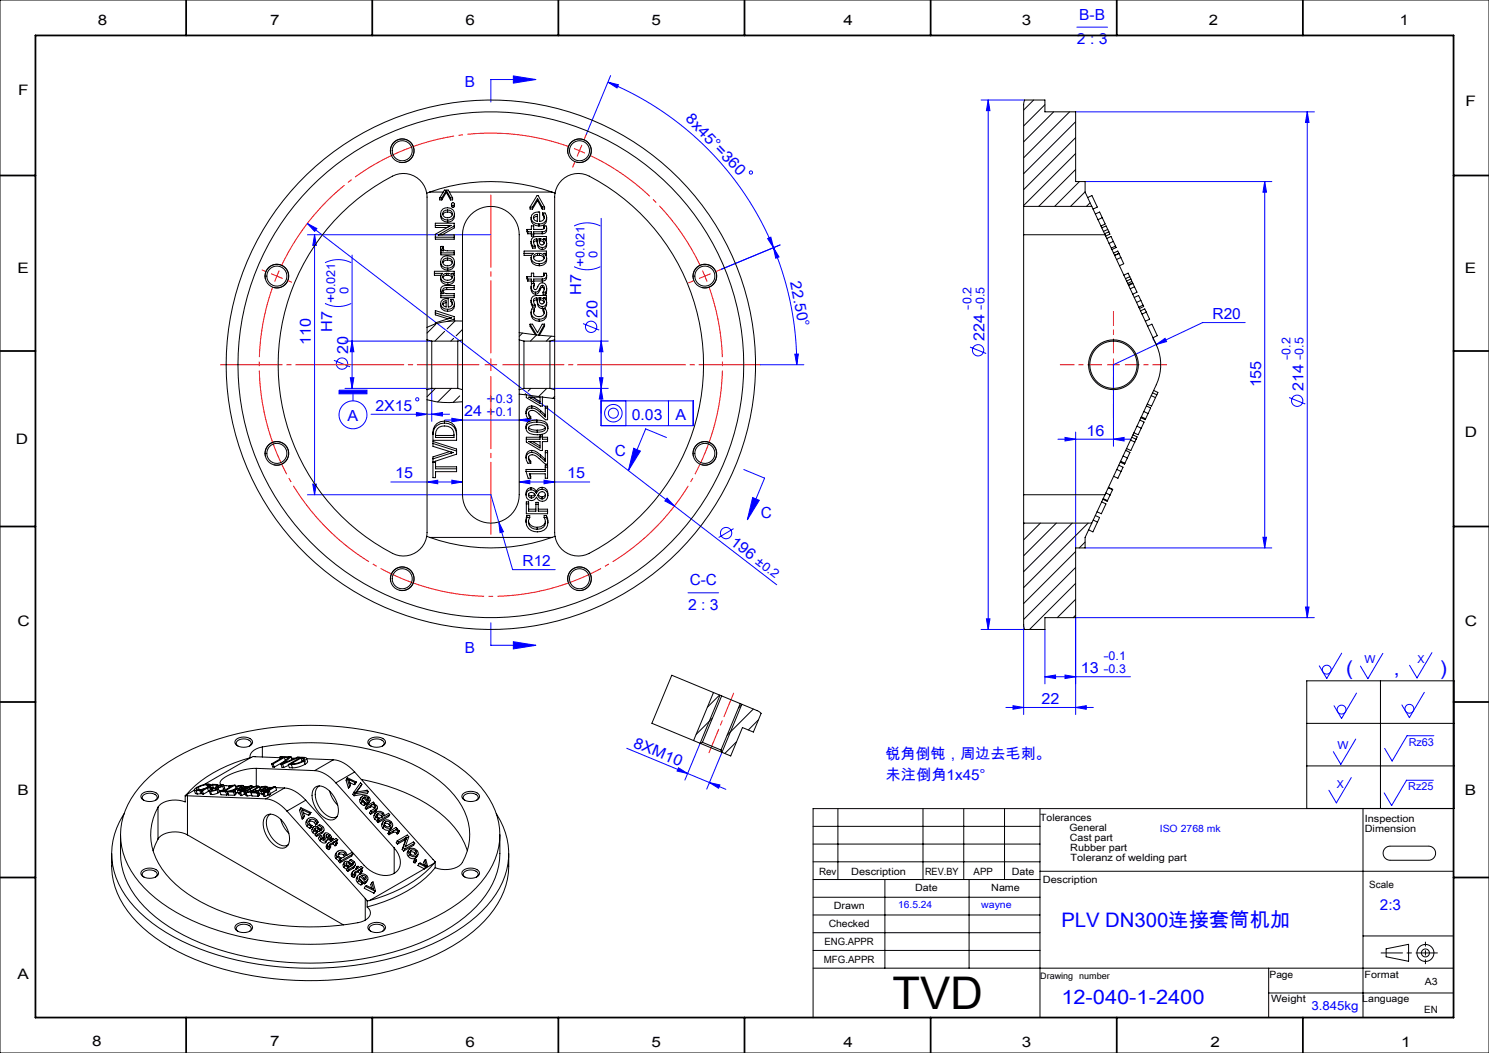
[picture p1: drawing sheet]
<svg xmlns="http://www.w3.org/2000/svg" width="420mm" height="297mm" viewBox="0 0 420 297" stroke-linecap="round" stroke-linejoin="round" font-family="sans-serif">
<defs><g id="words">
<text font-size="12.7" x="251.7" y="284.5">TVD</text>
<g font-size="5.6" fill="#00f">
<text x="379.7" y="190.3">(</text>
<text x="393.2" y="190.3">,</text>
<text x="406.3" y="190.3">)</text>
<text x="299.4" y="261.5">PLV DN300连接套筒机加</text>
<text x="299.4" y="283.3">12-040-1-2400</text>
</g>
<g font-size="4.3" fill="#00f">
<text x="304.4" y="5.5">B-B</text>
<text x="303.8" y="12.4">2 : 3</text>
<text x="131.1" y="24.5">B</text>
<text x="193.2" y="33.7" transform="rotate(46 193.2 33.7)">8x45°=360</text>
<text x="163.9" y="83.2" transform="rotate(-90 163.9 83.2)">H7</text>
<text x="222.9" y="79.7" transform="rotate(79 222.9 79.7)">22.50°</text>
<text x="168.5" y="89.6" transform="rotate(-90 168.5 89.6)">20</text>
<text x="342" y="90">R20</text>
<text x="93.7" y="93.6" transform="rotate(-90 93.7 93.6)">H7</text>
<text x="87.7" y="97.3" transform="rotate(-90 87.7 97.3)">110</text>
<text x="98.3" y="99.9" transform="rotate(-90 98.3 99.9)">20</text>
<text x="277.7" y="96.2" transform="rotate(-90 277.7 96.2)">224</text>
<text x="355.7" y="109.3" transform="rotate(-90 355.7 109.3)">155</text>
<text x="367.7" y="110.4" transform="rotate(-90 367.7 110.4)">214</text>
<text x="98" y="118.8">A</text>
<text x="105.9" y="115.8">2X15</text>
<text x="130.9" y="117.4">24</text>
<text x="178.2" y="118.4">0.03</text>
<text x="190.5" y="118.4">A</text>
<text x="306.5" y="122.9">16</text>
<text x="173.5" y="128.7">C</text>
<text x="111.5" y="134.9">15</text>
<text x="160" y="134.9">15</text>
<text x="214.6" y="146.1">C</text>
<text x="205.8" y="153.4" transform="rotate(38 205.8 153.4)">196</text>
<text x="147.4" y="159.6">R12</text>
<text x="194.6" y="165.1">C-C</text>
<text x="194.1" y="171.9">2 : 3</text>
<text x="131.1" y="184.1">B</text>
<text x="304.9" y="189.9">13</text>
<text x="293.8" y="198.5">22</text>
<text x="178.4" y="210.6" transform="rotate(23 178.4 210.6)">8XM10</text>
</g>
<g font-size="4.2" fill="#00f">
<text x="249.8" y="214.2">锐角倒钝，周边去毛刺。</text>
<text x="249.8" y="219.9">未注倒角1x45°</text>
<text x="389.2" y="256.6">2:3</text>
</g>
<g font-size="4.1">
<text x="27.6" y="7">8</text>
<text x="76.2" y="7">7</text>
<text x="131.3" y="7">6</text>
<text x="183.8" y="7">5</text>
<text x="237.9" y="7">4</text>
<text x="288.3" y="7">3</text>
<text x="340.9" y="7">2</text>
<text x="394.8" y="7">1</text>
<text x="5.1" y="26.7">F</text>
<text x="413.4" y="30">F</text>
<text x="4.9" y="77">E</text>
<text x="413.2" y="77">E</text>
<text x="4.4" y="125.3">D</text>
<text x="413.2" y="123.3">D</text>
<text x="4.9" y="176.5">C</text>
<text x="413.2" y="176.5">C</text>
<text x="4.9" y="224.3">B</text>
<text x="413.2" y="224.3">B</text>
<text x="4.9" y="276.1">A</text>
<text x="26" y="295.1">8</text>
<text x="76.2" y="295.1">7</text>
<text x="131.3" y="295.3">6</text>
<text x="183.8" y="295.3">5</text>
<text x="237.9" y="295.3">4</text>
<text x="288.3" y="295.3">3</text>
<text x="341.5" y="295.3">2</text>
<text x="395.2" y="295.3">1</text>
</g>
<text font-size="3.5" fill="#00f" x="369.9" y="284.9">3.845kg</text>
<g font-size="3.4" fill="#00f">
<text x="164.8" y="75.2" transform="rotate(-90 164.8 75.2)">+0.021</text>
<text x="168.5" y="72.7" transform="rotate(-90 168.5 72.7)">0</text>
<text x="98.3" y="83" transform="rotate(-90 98.3 83)">0</text>
<text x="94.6" y="85.6" transform="rotate(-90 94.6 85.6)">+0.021</text>
<text x="274" y="87.3" transform="rotate(-90 274 87.3)">-0.2</text>
<text x="277.7" y="87.3" transform="rotate(-90 277.7 87.3)">-0.5</text>
<text x="364" y="101.5" transform="rotate(-90 364 101.5)">-0.2</text>
<text x="367.7" y="101.5" transform="rotate(-90 367.7 101.5)">-0.5</text>
<text x="137.3" y="113.8">+0.3</text>
<text x="137.3" y="117.5">+0.1</text>
<text x="212.8" y="158.8" transform="rotate(38 212.8 158.8)">±0.2</text>
<text x="311.2" y="186.2">-0.1</text>
<text x="311.2" y="189.9">-0.3</text>
</g>
<g font-size="3.1" fill="#00f">
<text x="384.9" y="187.1">W</text>
<text x="399.8" y="186.9">X</text>
<text x="377.3" y="211.3">W</text>
<text x="397.3" y="210.4">Rz63</text>
<text x="377.1" y="222.2">X</text>
<text x="397.2" y="222.9">Rz25</text>
</g>
<g font-size="2.8">
<text x="293.4" y="231.6">Tolerances</text>
<text x="385" y="231.9">Inspection</text>
<text x="301.7" y="234.4">General</text>
<text x="301.8" y="237.2">Cast part</text>
<text x="385" y="234.7">Dimension</text>
<text x="301.9" y="240">Rubber part</text>
<text x="302" y="242.9">Toleranz of welding part</text>
<text x="231" y="246.9">Rev</text>
<text x="240.1" y="246.9">Description</text>
<text x="258.1" y="251.3">Date</text>
<text x="260.9" y="246.9">REV.BY</text>
<text x="274.6" y="246.9">APP</text>
<text x="279.6" y="251.3">Name</text>
<text x="285.4" y="246.9">Date</text>
<text x="294.2" y="249.2">Description</text>
<text x="386.2" y="250.4">Scale</text>
<text x="235.2" y="256.3">Drawn</text>
<text x="233.7" y="261.4">Checked</text>
<text x="232.6" y="266.7">ENG.APPR</text>
<text x="232.4" y="271.6">MFG.APPR</text>
<text x="358.1" y="275.8">Page</text>
<text x="384.9" y="275.8">Format</text>
<text x="293.4" y="276.3">Drawing number</text>
<text x="401.9" y="277.7">A3</text>
<text x="358.5" y="282.7">Weight</text>
<text x="384.3" y="282.7">Language</text>
<text x="401.7" y="285.7">EN</text>
</g>
<g font-size="2.8" fill="#00f">
<text x="327.1" y="234.8">ISO 2768 mk</text>
<text x="253.3" y="256">16.5.24</text>
<text x="276.8" y="256">wayne</text>
</g>
</g></defs>
<g fill="none" stroke="#00f" stroke-width=".28">
<path d="M303.7 7.7h8.7M144.8 21.4l6.4 1-6.4 1zM151.2 22.4h-12.7v6.4M171.5 23.2l2.9 .7-.4 .9zM171.5 23.2a86.3 86.3 0 0 1 46.7 46.7M172.2 21.3l-6.8 16.6M276.7 28.2h12.3M278.7 28.2l.5 3h-1zM278.7 28.2v149.3M303.4 31.5h67.3M368.7 31.5l.5 3h-1zM368.7 31.5v142.7"/>
<path d="M306.1 51.2h52.6M356.7 51.2l.5 3h-1zM356.7 51.2v103.3M86.7 63l2.7 1.5-.6 .8zM86.7 63l132.4 101.9M86.7 66.2h51.8M88.7 66.2l.5 3h-1zM88.7 66.2v73.3M91.7 74.1a8.3 8.3 0 0 1 7.4 0M99.3 72v37.5M161.9 75.2a8.3 8.3 0 0 0 7.4 0M161.9 63.7a8.3 8.3 0 0 1 7.4 0"/>
<path d="M169.6 61.6v47.9M216.5 67.3l.9-.4 .8 3zM218.2 69.9l1.5 2.6-.9 .3zM218.2 69.9a86.3 86.3 0 0 1 6.5 33M220 69.1l-16.6 6.9M91.7 85.6a8.3 8.3 0 0 0 7.4 0M97.3 96.2h24.5M99.3 96.2l.5 3h-1zM155.1 96.2h16.5M164.5 91.3l4.5 1.8M169.6 96.2l.5 3h-1zM224.2 99.9h1l-.5 3z"/>
<path d="M273.6 97.9l4.6 1.8M325.1 95.5l1.1 1.7M326.1 97.2l2.5-1.8 .5 .9zM351.2 91h-12l-25.1 11.9v23M94.2 101.6l4.5 1.9M95.6 110.1h7.9v1h-7.9zM97.3 109.5h24.5v9.3M98.8 106.5h1l-.5 3zM99.6 111.1v2M104.6 116.8h22.2M117.5 116.3l3 .5-3 .5zM121.8 116.8l3-.5v1z"/>
<path d="M125.5 118.5h26M127.5 118l3 .5-3 .5zM146.5 118.5l3-.5v1zM155.1 109.5h16.5M169.1 106.5h1l-.5 3zM169.5 109.5l.5 3h-1zM169.5 109.5v10.6h26.1v-7h-26.1M176.5 113.1v7M188.6 113.1v7M214.5 102.9h12.2M363.6 112.1l4.6 1.8M86.7 139.5h51.8l6.1 21.2h12"/>
<path d="M88.2 136.5h1l-.5 3zM110.2 135.9h20.3M120.5 135.9l3-.5v1zM127.5 135.4l3 .5-3 .5zM146.5 135.9l3-.5v1zM146.5 135.9h19.8M153.5 135.4l3 .5-3 .5zM178.8 126.4l1.8 .8-3.3 5.5zM188 123.4l-5.9-2.4-4.8 11.7M209.8 132.4l5.9 2.5-4.9 11.7M298.4 123.9h20.7M300.4 123.4l3 .5-3 .5z"/>
<path d="M303.4 121.9v32.6M314.1 123.9l3-.5v1zM140.7 147.2l1.3 2.8-1 .2zM188.2 140.5l2 2.2-2.7-1.4zM206.9 149.1l-4.2 2.5M212.3 140.3l1.9 .8-3.4 5.5zM306.1 154.5h52.6M356.2 151.5h1l-.5 3zM138.5 175.7v6.3h12.7M194.1 167.2h8.6M276.7 177.5h12.3M278.2 174.5h1l-.5 3z"/>
<path d="M288.7 176.2v25.3M294.7 177.5v15.4M368.2 171.2h1l-.5 3zM370.7 174.2h-67.3v27.3M144.8 181l6.4 1-6.4 1zM283.7 199.5h24.7M285.7 199l3 .5-3 .5zM294.7 190.9l3-.5v1zM294.7 190.9h24.2M300.4 190.4l3 .5-3 .5zM303.4 199.5l3-.5v1zM378.4 184.2l-4.2 7.2-2.1-3.6"/>
<path d="M382.6 195.5l-4.2 7.1-2.1-3.5M390 184.3l-4.2 7.1-2.1-3.5M401.8 195.3l-4.3 7.1-2.1-3.6M403.9 184.1l-4.2 7.1-2.1-3.6M176.8 211.1l27.9 11.5M191.4 216.6l2.6 1.6-3-.7zM197.5 209.6l-4.3 10.4M203.6 212.2l-4.3 10.4M381.2 219.3l-4.3 7.2-2.1-3.6M382.4 208.4l-4.2 7.2-2.1-3.6M404.4 207.5h-7.5l-4.2 7.2-2.1-3.6M200.1 220.7l3 .7-.4 .9z"/>
<path d="M404.3 220.1h-7.5l-4.3 7.1-2.1-3.6"/>
<circle cx="211.8" cy="48.7" r=".46"/>
<circle cx="166.7" cy="92.2" r="1.59"/>
<circle cx="275.9" cy="98.8" r="1.59"/>
<circle cx="96.5" cy="102.5" r="1.59"/>
<circle cx="99.6" cy="117" r="3.9"/>
<circle cx="117.7" cy="112.6" r=".46"/>
<circle cx="173" cy="116.5" r="2.47"/>
<circle cx="173" cy="116.5" r="1.41"/>
<circle cx="365.9" cy="113" r="1.59"/>
<circle cx="204.8" cy="150.4" r="1.59"/>
<circle cx="374.2" cy="188.9" r="1.25"/>
<circle cx="397.5" cy="199.9" r="1.25"/>
<circle cx="378.4" cy="200.1" r="1.25"/>
</g>
<g fill="none" stroke="#000" stroke-width=".28">
<path d="M0 0h420v297h-420zM110.2 43.4a3.3 3.3 0 0 1 3-4.2 3.3 3.3 0 0 1 3.6 3.6 3.3 3.3 0 0 1-4.2 2.9M160.2 43.4a3.3 3.3 0 0 1 3-4.2 3.3 3.3 0 0 1 3.6 3.6 3.3 3.3 0 0 1-4.2 2.9M74.9 78.7a3.3 3.3 0 0 1 2.9-4.1 3.3 3.3 0 0 1 3.6 3.6 3.3 3.3 0 0 1-4.2 2.9M195.6 78.7a3.3 3.3 0 0 1 2.9-4.1 3.3 3.3 0 0 1 3.6 3.6 3.3 3.3 0 0 1-4.1 2.9M74.9 128.7a3.3 3.3 0 0 1 2.9-4.1 3.3 3.3 0 0 1 3.6 3.6 3.3 3.3 0 0 1-4.2 2.9M195.6 128.7a3.3 3.3 0 0 1 2.9-4.1 3.3 3.3 0 0 1 3.6 3.6 3.3 3.3 0 0 1-4.1 2.9M110.2 164.1a3.3 3.3 0 0 1 3-4.2 3.3 3.3 0 0 1 3.6 3.6 3.3 3.3 0 0 1-4.2 3M160.2 164.1a3.3 3.3 0 0 1 3-4.2 3.3 3.3 0 0 1 3.6 3.6 3.3 3.3 0 0 1-4.2 3M203.1 196.1l-5.6 13.5M209.3 198.6l-5.7 13.6M389.4 192v36"/>
<path d="M368.6 204h41.6M368.6 216h41.6M229.3 233.1h64M229.3 238.1h64M236.3 228.1v20M260.3 228.1v20M271.8 228.1v20M283.3 228.1v20M293.3 228.1v58.9M368.6 228v-36h41.6v36l-180.9 .1v59M384.5 228.1v58.9M390.7 239.3l.6-.5 .8-.1h10.8a1.99 1.99 0 0 1 2 1.9 1.99 1.99 0 0 1-2 2h-10.8a1.99 1.99 0 0 1-1.8-1.2 1.99 1.99 0 0 1 .4-2.1z"/>
<path d="M229.3 243.1h64M229.3 248.1h64M229.3 253.1h64M229.3 258.1h64M249.6 248.1v25M273.3 248.1v25M293.3 245.7h116.7M229.3 263.1h64M229.3 268.1h64M229.3 273.1h180.7M357.9 273.1v13.9M384.5 264h25.5"/>
<path d="M391 267.6l6.3-1.3v4.8l-6.3-1.2zM357.9 280.1h52.1"/>
<circle cx="402.1" cy="268.8" r="2.39"/>
<circle cx="402.1" cy="268.8" r="1.12"/>
</g>
<path d="M163.5 42.5l-1.6-.6M163.5 42.5l1.5 .7M198.8 77.9l-.6-1.6M198.8 77.9l.6 1.5" fill="none" stroke="#f00" stroke-width=".28" stroke-dasharray="30.5 1.3 1.3 1.3" stroke-linecap="butt"/>
<path d="M76.9 81a65.3 65.3 0 0 0 61.6 87.2 65.3 65.3 0 0 0 61.5-87.2" fill="none" stroke="#f00" stroke-width=".28" stroke-dasharray="30.5 1.3 1.3 1.3" stroke-dashoffset="10.3" stroke-linecap="butt"/>
<path d="M197.5 74.8a65.3 65.3 0 0 0-31-30.9" fill="none" stroke="#f00" stroke-width=".28" stroke-dasharray="30.5 1.3 1.3 1.3" stroke-dashoffset="10.1" stroke-linecap="butt"/>
<path d="M160.3 41.3a65.3 65.3 0 0 0-80.9 33.5" fill="none" stroke="#f00" stroke-width=".28" stroke-dasharray="30.5 1.3 1.3 1.3" stroke-dashoffset="1.6" stroke-linecap="butt"/>
<path d="M76.6 77.2l1.5 .7M78.1 77.9l-.6 1.5M78.1 77.9l1.5 .6M78.8 76.3l-.7 1.6M312.4 102.9h3.3M314.1 101.2v3.3" fill="none" stroke="#f00" stroke-width=".28"/>
<g fill="none" stroke="#f00" stroke-width=".28" stroke-dasharray="30.5 1.3 1.3 1.3">
<path d="M164.7 39.4l.7-1.5M162.2 45.6l-.7 1.5M163.5 42.5l.6-1.5M163.5 42.5l-.7 1.6M75 76.6l-1.1-.4M81.2 79.2l1.1 .4M195.7 79.2l-1.5 .6M198.8 77.9l1.6-.7M198.8 77.9l-1.5 .6M201.9 76.6l1.5-.6M138.5 102.9h-1.7M138.5 102.9v1.6"/>
<path d="M138.5 102.9h1.6M138.5 102.9v-1.7"/>
</g>
<path d="M135.1 102.9h-72.9" fill="none" stroke="#f00" stroke-width=".28" stroke-dasharray="30.5 1.3 1.3 1.3" stroke-dashoffset="13.1"/>
<path d="M138.5 99.5v-44.5M138.5 106.2v44.5" fill="none" stroke="#f00" stroke-width=".28" stroke-dasharray="30.5 1.3 1.3 1.3" stroke-dashoffset="10.1"/>
<path d="M141.8 102.9h72.7" fill="none" stroke="#f00" stroke-width=".28" stroke-dasharray="30.5 1.3 1.3 1.3" stroke-dashoffset="13.2"/>
<path d="M314.1 99.5v-11.6M310.7 102.9h-11.6M314.1 106.2v11.7M317.4 102.9h11.7" fill="none" stroke="#f00" stroke-width=".28" stroke-dasharray="30.5 1.3 1.3 1.3" stroke-dashoffset="26.6"/>
<path d="M206.9 195.5l-6.9 16.8" fill="none" stroke="#f00" stroke-width=".28" stroke-dasharray="30.5 1.3 1.3 1.3" stroke-dashoffset="23.3"/>
<path d="M389.6 268.8h15.9" fill="none" stroke="#000" stroke-width=".28" stroke-dasharray="30.5 1.3 1.3 1.3" stroke-dashoffset="24.4"/>
<path d="M402.1 265.7v6.1" fill="none" stroke="#000" stroke-width=".28" stroke-dasharray="30.5 1.3 1.3 1.3" stroke-dashoffset="29.3"/>
<g fill="none" stroke="#000" stroke-width=".5">
<path d="M10 10h400v277h-400zM52.5 0v10M105 0v10M157.5 0v10M210 0v10M262.5 0v10M315 0v10M367.5 0v10M0 49.5h10M410 49.5h10M0 99h10M410 99h10"/>
<path d="M0 148.5h10M410 148.5h10M0 198h10M410 198h10M0 247.5h10M410 247.5h10M52.5 287v10M105 287v10M157.5 287v10M210 287v10M262.5 287v10M315 287v10"/>
<path d="M367.5 287v10"/>
</g>
<g fill="#00f">
<path d="M169.5 109.5l.5 3h-1zM95.6 110.1v1h7.9v-1z"/>
<path d="M212.3 140.3l1.9 .8-3.4 5.5zM178.8 126.4l1.8 .8-3.3 5.5z"/>
<path d="M144.8 21.4l6.4 1-6.4 1zM144.8 181l6.4 1-6.4 1z"/>
<path d="M224.2 99.9h1l-.5 3zM218.2 69.9l1.5 2.6-.9 .3z"/>
<path d="M216.5 67.3l.9-.4 .8 3zM171.5 23.2l2.9 .7-.4 .9z"/>
<path d="M200.1 220.7l3 .7-.4 .9zM191.4 216.6l2.6 1.6-3-.7z"/>
<path d="M140.7 147.2l.3 3 1-.2zM326.1 97.2l3-.9-.5-.9z"/>
<path d="M127.5 118l3 .5-3 .5zM146.5 118.5l3-.5v1z"/>
<path d="M146.5 135.9l3-.5v1zM153.5 135.4l3 .5-3 .5z"/>
<path d="M285.7 199l3 .5-3 .5zM303.4 199.5l3-.5v1z"/>
<path d="M127.5 135.4l3 .5-3 .5zM120.5 135.9l3-.5v1zM121.8 116.8l3-.5v1zM117.5 116.3l3 .5-3 .5zM300.4 190.4l3 .5-3 .5zM294.7 190.9l3-.5v1zM314.1 123.9l3-.5v1zM300.4 123.4l3 .5-3 .5z"/>
<path d="M368.2 171.2h1l-.5 3zM368.7 31.5l.5 3h-1z"/>
<path d="M99.3 96.2l.5 3h-1zM98.8 106.5h1l-.5 3zM169.6 96.2l.5 3h-1zM169.1 106.5h1l-.5 3z"/>
<path d="M88.7 66.2l.5 3h-1zM88.2 136.5h1l-.5 3zM278.7 28.2l.5 3h-1zM278.2 174.5h1l-.5 3zM356.7 51.2l.5 3h-1zM356.2 151.5h1l-.5 3z"/>
<path d="M86.7 63l2.1 2.3 .6-.8zM188.2 140.5l-.7 .8 2.7 1.4z"/>
</g>
<g fill="none" stroke="#000" stroke-width=".28">
<path d="M291.6 28.2l-2.9 2.8M294.7 29.5l-6 6M297.2 31.5l-8.5 8.5M301.7 31.5l-13 13M303.4 34.3l-14.7 14.7M303.4 38.8l-14.7 14.7M120.4 54.5l.1 41.4M120.4 54.5a6.7 6.7 0 0 0-9.7-4.8 59.9 59.9 0 0 0 1 106.8 6.7 6.7 0 0 0 8.7-5.2M121.2 54.2a51.7 51.7 0 0 1 34.5 0M121.2 54.2l-.8 .3M121.2 54.2h3.8M124 55.8v.6h.6"/>
<path d="M124 55.8h.6M124 55.8l1.4-2.2h1l1.3 2.2M124.6 55.8v.6M125.2 59.6a1.48 1.48 0 0 1 2.4 .7 1.4 1.4 0 0 1-1.4 1.1 1.4 1.4 0 0 1-1.3-1.1zM125.9 54.3l-1.3 2.1M125.9 54.3h.1M125.9 53.7v.6M125.9 53.7l-1.3 2.1M125.9 53.7h.1M125.9 54.3l1.2 2.1M125.9 53.7l1.2 2.1M126.2 59.8a1.1 1.1 0 0 0-1.3 .7"/>
<path d="M126.2 59.8a1.12 1.12 0 0 1 1.3 .8M126.2 59.2v.6M126.7 54.2h29M127.1 55.8h.6M127.1 55.8v.6M127.3 57.6l.1 .7 .4 .2M127.3 57.6l.5 .3M127.3 57.6a.42 .42 0 0 1 .5-.4 .42 .42 0 0 1 .4 .4M127.7 55.8v.6h-.6M127.8 57.9v.6M128.2 57.6l-.1 .7-.3 .2M128.2 57.6l-.4 .3"/>
<path d="M149.5 58.4v.6h.7M149.5 58.4h.7M149.5 58.4l2-3.2h.3l1.8 3.2M150.2 58.4v.6M151.6 56.6l-1.4 2.4M151.6 56.6h.1M151.6 56v.6M151.6 56l-1.4 2.4M151.6 56h.1M151.6 56.6l1.3 2.4M151.6 56l1.3 2.4M152.9 58.4v.6"/>
<path d="M152.9 58.4h.7M153.6 58.4v.6h-.7M155.7 54.2l.8 .3M156.5 54.5v41.4M156.5 54.5a6.7 6.7 0 0 1 9.7-4.8 59.9 59.9 0 0 1-1 106.8 6.7 6.7 0 0 1-8.7-5.2M288.7 58.2v-28.7l.3-1.3h5.7v3.3h8.7v19.7h2.7v3l1.9 4M288.7 58.2v8M288.7 58.2h19.3M303.4 43.3l-14.7 14.7M303.4 47.8l-10.4 10.4M304.5 51.2l-7 7M306.1 54.1l-4.1 4.1"/>
<path d="M306.8 55.7l1.2-.5 1.5 3.2-1.2 .6M307.5 57.2l-1 1M308 58.2l3.7 8M122.5 77.1h2.3l-.4 .4-.1 .6M122.8 66.9h5.3M122.8 63.6h3.6M123.6 66.3h.1M124 66.1l-.4 .2M124 66.1v.2M124.3 69.8l.1 1M124.3 73.8a1.91 1.91 0 0 0 2 2.4M124.3 78.1a1.76 1.76 0 0 0 2 2.2"/>
<path d="M124.3 60.3a1.91 1.91 0 0 0 2 2.3M124.3 78.1a1.73 1.73 0 0 0 2 1.6M124.3 73.8a1.75 1.75 0 0 0 2 1.8M124.3 73.8a1.97 1.97 0 0 1 2-1.6 1.97 1.97 0 0 1 1.9 1.7M124.3 69.8a.95 .95 0 0 0 .8 .9M124.3 60.3a1.75 1.75 0 0 0 2 1.8M124.3 60.3a1.97 1.97 0 0 1 2-1.7 1.97 1.97 0 0 1 1.9 1.8M124.3 71.3h3.8M124.4 77.7h-1.9v-1.2h5.6v1.2M125 69.5l-.1 .4a1 1 0 0 0 1.3 .8h1.9v1.2h-3.8v-1.2h.8M125 69.5h-.6l-.1 .3M125 69.5l-.1 .7"/>
<path d="M125.1 70.7h.1M125.2 73.1a1.49 1.49 0 0 1 2.4 .8 1.4 1.4 0 0 1-1.4 1.1 1.4 1.4 0 0 1-1.3-1.1zM125.9 77.1a1.02 1.02 0 0 0-1 1.2 1.02 1.02 0 0 0 1.4 .7 1.01 1.01 0 0 0 1.3-.9 1.01 1.01 0 0 0-1.2-1M125.9 77.7h-.4l-.6 .6M125.9 77.7h.5M125.9 77.1v.6M125.9 77.1h.5M126.2 64.2h-3.4v-1.2h5.3v1.3l-3.4 2M126.2 73.4a1.1 1.1 0 0 0-1.3 .7M126.2 73.4a1.12 1.12 0 0 1 1.3 .8M126.2 72.8v.6M126.3 62.1v.5"/>
<path d="M126.3 75.6v.6M126.3 79.7v.6M126.4 77.7a1.07 1.07 0 0 1 1.1 .7M126.4 77.1v.6M126.4 63.6v.4M127.2 63.6l-4.4 2.5v1.4h5.3v-1.2h-4.5M127.2 63.6h-.8M127.2 63.6h.1M128.1 77.1h-.6l.6 .6 .1 .6M128.1 63.7l-4.1 2.4M128.2 73.9a1.83 1.83 0 0 1-1.9 2.3M128.2 78.3a1.6 1.6 0 0 1-1.9 2"/>
<path d="M128.2 60.4a1.83 1.83 0 0 1-1.9 2.2M128.2 78.3a1.62 1.62 0 0 1-1.9 1.4M128.2 73.9a1.73 1.73 0 0 1-1.9 1.7M128.2 60.4a1.73 1.73 0 0 1-1.9 1.7M147.8 71.5h2.6M148.6 64.7l.3 1.2M148.6 78l.3 1.3M148.6 78l.3 .7M148.6 64.7l.3 .7M148.9 65.9h1M148.9 65.4h1v1.2h.6v-1.2h2.5M148.9 79.3h1"/>
<path d="M148.9 78.7h1v1.2h.6v-1.2h2.5M148.9 65.4v.5M148.9 78.7v.6M149.8 68.1l.1 1.2 .3 .7M149.8 72.6a1.95 1.95 0 0 0 2.3 2.4M149.8 61.4a1.97 1.97 0 0 0 2.2 2.3M149.8 72.6a1.94 1.94 0 0 0 2.3 1.8M149.8 68.1l.4 1.3M149.8 61.4a1.96 1.96 0 0 0 2.2 1.8M149.9 79.4h.6M149.9 66h.6M150 72h-2.2v-1.2h6.3l-.1 1.2"/>
<path d="M150.2 69.4v.6M150.2 69.4h.8M150.4 71.5l-.4 .4-.2 .7M150.4 71.5h.1M150.5 65.9h2.5M150.5 79.3h2.5M150.7 60.8l.9-.3v2l-.7-.3a.96 .96 0 0 1-.2-1.4zM150.8 80l-.3 1.1M150.8 80h-.8l-.2 .9M150.8 80a1.21 1.21 0 0 0 .1 1.7l.4-.1 .4-.7a1.28 1.28 0 0 1 1.5-1.1 1.28 1.28 0 0 1 1 1.5M151 69.4v.6h-.8M151.4 67.9l-.4 .1-.5 .4"/>
<path d="M151.4 67.4a.78 .78 0 0 0-.9 .7l.5 1.3M151.4 67.9l.2 1.2M151.4 67.4v.5M151.4 67.4l.2 1.1M151.6 61l-.5 .1-.6 .5M151.6 69.1a1.32 1.32 0 0 0 1.4 1.3M151.6 68.5a1.32 1.32 0 0 0 1.4 1.3M151.6 68.5v.6M151.6 71.5a1.08 1.08 0 0 0-1.1 1 1.08 1.08 0 0 0 1.1 1.1 1.22 1.22 0 0 0 1.6-.3 1.22 1.22 0 0 0-.2-1.6l-.8-.2M151.6 72l-.5 .1-.6 .6M151.6 71.5v.5M151.6 71.5h.6"/>
<path d="M151.6 72h.6M152 67.4a.97 .97 0 0 1 1.4 .4 .97 .97 0 0 1-.5 1.3 .73 .73 0 0 1-.8-.8zM152 63.2v.5M152.1 67.9h.3M152.1 74.4v.6M152.2 72a1.2 1.2 0 0 1 1.3 .9M152.2 71.5v.5M152.4 67.9a1.04 1.04 0 0 1 1.1 .7M152.4 67.4v.5M153 65.4v.5M153 78.7v.6M153 69.8v.6"/>
<path d="M153.1 60.1v.5l.4 1M153.1 60.1a1.34 1.34 0 0 1 .4 1.5 1.34 1.34 0 0 1-1.3 .9v-2.7a2.05 2.05 0 0 0-2.4 1.6M153.1 60.1h.6l.5 1.3M153.4 77h.6l.2 .7M153.4 77l.1 .2a.59 .59 0 0 1-.1 .7 .59 .59 0 0 1-.6 .1h-2.3v-1h-.6v1h-1.3M153.4 63.7h.6l.2 .6M153.4 63.7l.1 .2a.59 .59 0 0 1-.1 .6 .59 .59 0 0 1-.6 .2h-2.3v-1h-.6v1h-1.3M153.4 63.7l.1 .7M153.4 77l.1 .8M153.4 71.5l.7 .6 .1 .7M153.4 71.5h.7M153.4 71.5h.1"/>
<path d="M154 67.9l.1-1.2h-2.7a1.35 1.35 0 0 0-1.6 1.4M154.1 67.4h-.7l.6 .5 .2 .7M154.2 64.3a1.18 1.18 0 0 1-1.2 1.6M154.2 68.6a1.36 1.36 0 0 1-1.2 1.8M154.2 77.7a1.18 1.18 0 0 1-1.2 1.6M154.2 72.8a1.78 1.78 0 0 1-2.1 2.2M154.2 61.4a1.9 1.9 0 0 1-2.2 2.3M154.2 77.7a1.04 1.04 0 0 1-1.2 1M154.2 72.8a1.82 1.82 0 0 1-2.1 1.6M154.2 68.6a1.14 1.14 0 0 1-1.2 1.2M154.2 64.3a1.04 1.04 0 0 1-1.2 1.1M154.2 61.4a1.87 1.87 0 0 1-2.2 1.8"/>
<path d="M288.7 66.2v73.3M288.7 66.2h23M309 60.4l1.2-.6 .7 1.6M310.8 64.3l1.2-.6 1.1 2.3-1.2 .6M310.9 61.4l.8 1.8-1.2 .5M310.9 61.4l-1.2 .6M311.7 66.2l14.5 31a13.3 13.3 0 0 1 0 11.3l-14.5 31M312.2 67.3l1.2-.6 .6 1.4M312.5 64.7l-1.3 .6M312.8 65.4l-1.2 .5M314 68.1l.7 1.3-1.3 .6M314 68.1l-1.2 .6"/>
<path d="M314.1 71.4l1.2-.6 .3 .7M314.7 69.5l.1 .3-1.2 .6M315.6 71.5l-1.2 .5M315.6 71.5h.1M315.6 71.5l.5 1.1M316.1 72.6l.9 1.8-1.2 .6M316.1 72.6l-1.2 .6M317 77.6l1.2-.6 1.1 2.4-1.2 .5M318.7 78l-1.2 .6M319 78.7l-1.2 .6M319.5 79.9l-1.2 .4M120.5 95.9v14"/>
<path d="M120.5 95.9l1.3 .3M121.8 96.2v13.3M121.8 96.2h7.3M122.8 88.2l4.1 1.3M122.8 91.4l-2.3 .9M122.9 91.5l-2.4 2.4M124.3 85.7a1.77 1.77 0 0 0 2 2.1M124.3 85.7a1.74 1.74 0 0 0 2 1.5M124.3 81.7l.1 .6 .6 .5M124.3 81.7l.1 1.1M124.3 83.4h3.8M125 82.8h.1"/>
<path d="M125.1 85.1l.7-.3v1.8l-.6-.3a.86 .86 0 0 1-.1-1.2zM125.4 93.5l-2.7 2.7M125.8 85.4h-.4l-.5 .5M126 81.7l-.8 .1-.3 .4M126 81.1a.9 .9 0 0 0-1.2 .9 .9 .9 0 0 0 1.2 .8h2.1v1.2h-3.8v-1.2h.7M126 81.7h2.1v-1.2h-2.3a1.29 1.29 0 0 0-1.5 1.2M126 81.1h2.1M126 81.1v.6M126.3 87.2v.6M126.4 89.9l-3.6-1.1v-1.2l5.3 1.7v1.2M126.9 89.5l.5 .1M126.9 89.5v.3"/>
<path d="M126.9 89.8l-4.1 1.3v.3l3.4-.7M127.2 84.5v.5l.4 .9M127.2 84.5a1.19 1.19 0 0 1 .4 1.3 1.19 1.19 0 0 1-1.2 .8v-2.4a1.82 1.82 0 0 0-2.1 1.5M127.2 84.5h.6l.4 1.2M127.4 89.7l-.5 .1M127.4 89.6v.1M127.9 95.4l-.7 .8M128.1 90l-1.9 .7M128.1 90.5l2.4 .1M128.1 90.5l-1.9 .2M128.2 85.7a1.71 1.71 0 0 1-1.9 2.1M128.2 85.7a1.66 1.66 0 0 1-1.9 1.5"/>
<path d="M128.4 90.5l-2.3 2.3M129.1 96.2v13.3M130.5 95.9v-29.7a8 8 0 0 1 8-8 8 8 0 0 1 8 8v29.7M130.5 95.9v14M130.5 95.9l-1.4 .3M130.5 92.9l-1.8 1.8M146.5 93.8l4.5 .6M146.5 95.9v14M146.5 95.9l1.3 .3M147.4 94l-.9 .9M147.8 96.2v13.3M147.8 96.2h7.3"/>
<path d="M149.5 91.4h.7l1.4 2.4M149.5 91.4l1.9 3.1M149.5 91.4v.6l1.5 2.4M149.8 80.9v.6a1.39 1.39 0 0 0 1.2 1.5M149.8 84.7l.1 1.2 .3 .7M149.8 88a2.13 2.13 0 0 0 2.3 2.6M149.8 88a2.02 2.02 0 0 0 2.3 2M149.8 84.7l.4 1.4M149.8 80.9a1.39 1.39 0 0 0 1.2 1.5M150.2 86.1h.8M150.2 86.1v.5M150.8 87.1l-.3 1.1"/>
<path d="M150.8 87.1h-.8l-.2 .9M150.8 87.1a1.46 1.46 0 0 0 1 2.2 1.46 1.46 0 0 0 1.6-1.8l-.2-.4M151 86.1v.5h-.8M151 94.4l.4 .1M151 82.4v.6M151.4 94.5l-1.8 1.7M151.4 94.5h.5M151.4 84.6h-.4l-.5 .4M151.4 84a.78 .78 0 0 0-.9 .8l.5 1.3M151.4 84.6l.2 1.1M151.4 84v.6M151.4 84l.2 1.2"/>
<path d="M151.6 85.7a1.32 1.32 0 0 0 1.4 1.3M151.6 85.2a1.32 1.32 0 0 0 1.4 1.3M151.6 93.8h.1M151.6 85.2v.5M151.9 94.5l.3 .1M152 84a.97 .97 0 0 1 1.4 .4 .97 .97 0 0 1-.5 1.3 .73 .73 0 0 1-.8-.8zM152.1 84.6h.3M152.1 90v.6M152.2 94.6l4.3 .3M152.2 81.9a1.24 1.24 0 0 1-1.2 1.1M152.2 81.4a1.25 1.25 0 0 1-1.2 1M152.2 81.4v.5"/>
<path d="M152.4 84.6a1.04 1.04 0 0 1 1.1 .7M152.4 84v.6M153 86.5v.5M153 81.1l-.3 .1-.5 .7M153 81.1l.4 .1 .1 .4M153 80.5l.3 .1a1.21 1.21 0 0 1-.1 1.8M153 80.5l-.3 .1-.5 .8M153 80.5v.6M153.2 87.1l.3 1.3M153.2 87.1h.6l.4 1.1M153.2 82.4v.6h.8M153.2 82.4h.8"/>
<path d="M153.6 91.4l-1.7 3.1M153.6 91.4v.6l-1.4 2.6M153.6 91.4h-.7l-1.3 2.4M154 82.4v.6M154 84.6l.1-1.3h-2.7a1.35 1.35 0 0 0-1.6 1.4M154.1 84h-.7l.6 .6 .2 .6M154.2 81.3l-.2 1.7M154.2 85.2a1.36 1.36 0 0 1-1.2 1.8M154.2 88.2a1.97 1.97 0 0 1-2.1 2.4M154.2 88.2a1.9 1.9 0 0 1-2.1 1.8M154.2 85.2a1.14 1.14 0 0 1-1.2 1.3M154.2 81.3l-.2 1.1"/>
<path d="M155.1 96.2v13.3M155.5 94.8l-1.4 1.4M156.5 95.9v14M156.5 95.9l-1.4 .3M318.4 80.5l1.2-.5 .4 .9M319.9 83.9l1.2-.6 .7 1.4M320 80.9l.7 1.5-1.2 .6M320 80.9l-1.2 .6M321.7 87.7l1.2-.6 .4 .9M321.8 84.7l.6 1.4-1.2 .5M321.8 84.7l-1.2 .6M322.5 86.2l.1 .3-1.2 .5"/>
<path d="M323.3 88l1 2-1.2 .6M323.3 88l-1.2 .6M323.7 92l1.2-.6 1.5 3.3-1.2 .5M120.5 112.8a24.9 24.9 0 0 0 10 .5M120.5 109.9l-.1 41.4M121.8 109.5h7.3M121.8 109.5l-1.3 .4M122.8 109.5l-2.3 2.4M123.2 119.5a3.4 3.4 0 0 1 5.6 2.5v2.2h-6.7a4.8 4.8 0 0 1 1.1-4.7zM125.4 119.3a3.2 3.2 0 0 1 3.4 3.3M125.4 119.3a3.1 3.1 0 0 0-3.3 3.2M125.4 118.8v.5"/>
<path d="M127.3 109.5l-3.8 3.9M129.1 109.5l1.4 .4M129.7 111.7l-1.9 1.8M130.5 109.9v29.6a8 8 0 0 0 8 8 8 8 0 0 0 8-8v-29.6M146.5 111.2l2 .2M147.8 109.5h7.3M147.8 109.5l-1.3 .4M148.2 111l-.2 .3M148.4 116.6l.5 1.5h.8M148.5 111.4l4.6 .6-.1 2.5h-.6l-3.9-2.4zM149.1 116.4l.6 1.2v.5M149.2 112h3.1v1.8z"/>
<path d="M149.6 112v.2M149.7 109.5l-.7 .8M150 114.5l.8 .1 1.7 1.2M150 114.5a1.61 1.61 0 0 0-1.6 2.1M150 115.1l.8 .1 1.7 1.2M150 115.1a1.49 1.49 0 0 0-1.6 1.5M150 114.5v.6M150.2 112l2.1 1.3M151.4 118.5a2.81 2.81 0 0 1 3.1 1.4v1M151.4 118.5a2.75 2.75 0 0 0-3 1.3v1M151.4 119a2.75 2.75 0 0 0-3 1.3v.5M151.4 119a2.81 2.81 0 0 1 3.1 1.4v.5"/>
<path d="M151.4 118.5v.5M152.5 115.8l1.3 1.2M152.5 115.8v.6M152.5 116.4l1.3 1.2M153 112l3.5 .4M153.8 117h.1M153.8 117.6h.1M153.8 117.6v-3h.7v3.8h-.7l-1.7-1.6a2.08 2.08 0 0 0-2.9-.7 1.55 1.55 0 0 0 .5 2M153.8 115.1h.7M154.2 109.5l-2.3 2.3M155.1 109.5l1.4 .4M156.5 109.9v41.4"/>
<path d="M156.5 111.8l-.6 .6M321.5 118.5l1.2 .5-.8 1.8M321.8 117.8l1.2 .6 .1-.2M322.6 116.1l1.2 .5M323.4 114.5l1.2 .6-.8 1.5M323.8 116.6l-.7 1.5-1.2-.5M324.7 111.6l1.2 .5M325.1 110.8l1.2 .6M325.4 110.1l1.2 .6-1.8 3.8-1.2-.5M122.1 125.1l6.7 2.1M122.1 130.5h.8M122.9 130.1v2.1h5.9"/>
<path d="M122.9 122.8h5.2M123.4 120.9a2.75 2.75 0 0 1 3.2-.5 2.75 2.75 0 0 1 1.5 3h-5.2l.1-1.7zM126.8 127.4l-4.7 1.5v5.8h.8v-1.7h5.9v-1.3h-5.9M127.3 127.5l.6 .1M127.3 127.5l-5.2-1.6v-1.4l6.7 2.2v1.4l-6.7 2.2M127.3 127.8l-5.2 1.6M127.3 127.5v.3M127.9 127.7l-.6 .1M127.9 127.6v.1M148.4 120.8a1.88 1.88 0 0 0 2.1 1.8 4.4 4.4 0 0 0 3.8-.9l.2-.8M148.4 129.2l.5 1.5h.8M148.4 139.6a1.52 1.52 0 0 0 1.2 1.6 1.52 1.52 0 0 0 1.7-.9"/>
<path d="M148.4 133h5.4v-1.8h.7v3.7h-.7v-1.3h-4.5l.4 1.3M148.4 133l.6 1.9h.7M148.5 123.9h3.8v-1.2h.7v1.2h1.5M149.1 128.9l.6 1.2v.6M149.1 139.4l.2 .3 .6 .2M149.1 120.5a1.5 1.5 0 0 0 1.7 .8h.7M149.2 124.6l.4 .2M149.2 124.5l3.1 .1v1.8l-2.7-1.6M149.2 124.5v.1M149.2 139.1a1.11 1.11 0 0 1 1.8 .6 1.11 1.11 0 0 1-1.7 .6 .83 .83 0 0 1-.1-1.2zM149.3 120.2l1.4-.4a3.9 3.9 0 0 1 3.1 .7l.1 .3a1.29 1.29 0 0 1-1.6 1.1 4.1 4.1 0 0 1-3.2-.8v-.6zM149.5 133.6l.2 1.3"/>
<path d="M149.6 124.5v.3M149.8 137.6l1 .3 .5 .7M149.8 137.6a1.51 1.51 0 0 0-1.4 2M149.8 138.1a1.37 1.37 0 0 0-1.4 1.5M149.8 138.1l1 .4 .5 .6M149.8 137.6v.5M149.9 139.9v.6M150 127l.8 .2 1.7 1.1M150 127a1.61 1.61 0 0 0-1.6 2.2M150 127.6l.8 .1 1.7 1.2M150 127.6a1.49 1.49 0 0 0-1.6 1.6M150 127v.6"/>
<path d="M150.2 124.6l2.1 1.2M150.8 139.4l-.5 .4-.4 .1M151.3 138.6h.1M151.3 139.1h.1M151.3 138.6v.5M151.5 121.3v.6M151.8 139.5l.4 .4 .7 .3M152 139.1a1.04 1.04 0 0 1 1.6 0 1.04 1.04 0 0 1-.2 1.5 1.04 1.04 0 0 1-1.5-.5l-.2-.4zM152.3 123.3h-3.8v1.4l3.9 2.4h.6v-2.5h1.5v-1.3h-1.5M152.3 123.2h.7M152.5 128.3l1.3 1.2M152.5 128.3v.6"/>
<path d="M152.5 128.9l1.3 1.2M152.9 137.5a1.78 1.78 0 0 1 1.6 2.3M152.9 137.5a1.62 1.62 0 0 0-1.6 1.1M152.9 138a1.62 1.62 0 0 0-1.6 1.1M152.9 138a1.61 1.61 0 0 1 1.6 1.8M152.9 137.5v.5M153.8 129.5h.1M153.8 132.4h-5.4v.6M153.8 130.1h.1M153.8 131.8h.7M153.8 130.1v-3h.7v3.8h-.7l-1.7-1.5a2.08 2.08 0 0 0-2.9-.8 1.55 1.55 0 0 0 .5 2.1M153.8 127.7h.7"/>
<path d="M153.8 120.6a1.4 1.4 0 0 1-1.5 .7h-.8M153.8 139.5l-.4 .6-.5 .1M154.5 139.8a1.64 1.64 0 0 1-1.4 1.6 1.64 1.64 0 0 1-1.8-1.1M288.7 139.5v8M288.7 139.5h23M311.7 139.5l-3.7 8M311.9 139l1.2 .6M312.6 137.6l1.2 .5-.7 1.5M312.7 137.5l1.2 .5M313.1 139.6l-.7 1.6-1.2-.6M315 132.4l1.2 .6M315.6 131.2l1.2 .6-1.5 3.1-1.2-.6"/>
<path d="M316 130.4l1.2 .5 .1-.2M316.8 128.6l1.2 .6M317.5 127l1.2 .6-.7 1.6M318 129.2l-.7 1.5-1.2-.6M318.9 124.1l1.2 .6M319.2 123.3l1.3 .6M319.6 122.7l1.2 .5-1.8 3.9-1.2-.6M320.7 120.2l1.2 .6M321.9 120.8l-.9 1.8-1.2-.5M120.4 151.3l.8 .3M121.2 151.6a51.7 51.7 0 0 0 34.5 0M121.2 151.6h34.5"/>
<path d="M148.4 147.3a3.2 3.2 0 0 0 2.6 2.7 3.2 3.2 0 0 0 3.4-1.8l.1-.7M148.5 142.1h.6M148.6 145.4l-.2 1.9M148.6 146l-.2 1.3M148.6 145.4h.8v.6M148.6 145.4v.6M148.6 146h.8M149.1 146.9a2.07 2.07 0 0 0 2.4 1.8M149.1 143.6h2.1M149.4 146a2.11 2.11 0 0 0 0 2.3 2.11 2.11 0 0 0 2.1 1M151.2 142.3h.6M151.3 140.3h.1"/>
<path d="M151.5 148.7v.6M151.8 143.6h2.7v1.3h-6v-3.3h.6v2.6h2.1v-2.5h.6v2.5h2.7M152.9 140.2v.5M153.5 146a2.07 2.07 0 0 1 .1 2.3 2.07 2.07 0 0 1-2.1 1M153.5 146h.6M153.8 147a1.97 1.97 0 0 1-2.3 1.7M154.1 145.4l.4 .8v1.3M154.1 146l.4 1.5M154.1 145.4h-.6v.6M154.1 145.4v.6M156.5 151.3l-.8 .3M288.7 147.5v28.7l.3 1.3h5.7v-3.3h8.7v-19.7h2.7v-2.9l1.9-4.1"/>
<path d="M288.7 147.5h19.3M289 147.5l-.3 .3M293.5 147.5l-4.8 4.8M298 147.5l-9.3 9.3M302.4 147.5l-13.7 13.7M303.4 155.6l-14.7 14.6M306.1 152.9l-1.7 1.6M306.9 147.5l-18.2 18.2M308.4 146.7l1.2 .6M309 145.4l1.2 .6-.6 1.3M309.6 147.3l-1.3 2.7-1.2-.5M310.7 141.6l1.3 .5-1.3 2.8-1.3-.6"/>
<path d="M311.1 140.8l1.2 .5M303.4 160.1l-14.7 14.6M303.4 164.5l-13 13M303.4 169l-5.2 5.2M303.4 173.5l-.7 .7M201.3 195.3l-11.8-4.8-5.6 13.5 11.7 4.9M201.3 195.3l2.3 1M201.3 195.3l-5.7 13.6M203 196l-3.5 3.5M203.6 196.3l5.2 2.2M203.6 196.3l-5.5 13.1M208.8 198.5l4.9 2 1 .7-2.2 5.3-3.1-1.3-3.3 8-2.5-1"/>
<path d="M208.8 198.5l-5.4 13M209.3 198.7l-1 1M212.5 200l-7.4 7.4M66.6 208.6a3.4 3.4 0 0 1 4.6 .4 1.56 1.56 0 0 1-1.8 1.7l-.7 .1a2.2 2.2 0 0 1-2.5-1.5zM67.1 210.4a.95 .95 0 0 1-.5-1 .95 .95 0 0 1 .9-.7l1.1-.3a1.86 1.86 0 0 1 2.3 1.3l-.5 .7M70.8 213.6l.6-.2 7.5 .3M70.8 213.6a36 36 0 0 0-18.3 10.6M70.8 213.6l-13.2 7.7M72.3 216.7a16.9 16.9 0 0 0-9.8 3.3l-.3 .4a.62 .62 0 0 0 .2 .9M72.3 216.7l16.5 .7M72.3 216.7v5M74 210.7a72 72 0 0 1 42.2 4.8 29.7 29.7 0 0 1 14.8 13.4 15.4 15.4 0 0 1-.9 14.9 7.2 7.2 0 0 1-7.3 .9"/>
<path d="M74 210.7a3.6 3.6 0 0 0-3.5 2.9v.1M74 210.7v2.8M76.6 215.4l.3 1h.5M76.6 215.4l.5 .1M77.1 215.5l.3 .9M78.9 213.6h.9l-3.2 1.8M78.9 213.6l.1 .5M79.2 215.5l.3 1h.5M79.2 215.5l.5 .1M79.7 215.6l.3 .9M80 215.3h.1M80.1 214.8l-2.7 1.6"/>
<path d="M80.2 213.6l.9 .1M80.2 213.6l-3.1 1.9M80.2 213.6l.3 .9M80.2 215.1l-.2 .2M80.2 215.1v.1M81.1 213.7l.1 .1M81.3 215.6l.3 .9 .9 .1M81.3 215.6l.9 .1M81.4 215.9l-1.4 .6M81.5 213.5l-2.2-.1-.4 .2M81.5 213.5l-.4 .2M81.5 213.5h.1"/>
<path d="M82.1 213.5h-.5l-2.4 2M82.1 213.5l-1.9 1.6M82.1 213.5l.2 .7M82.2 215.7l.3 .9M82.2 213.8l1 .1M84.4 213.6l-.4-.1-4 1.8M84.4 213.6l.1 .2M84.4 213.6l-4.7 2M84.9 213.8l-2.8 1.6h1.2l1.4-.5 1.1-.6 .1-.3-.5-.2M84.9 213.8h.5M84.9 213.8l.3 .9M85.3 214.7l.4 .1"/>
<path d="M85.4 213.8l.3 1M85.7 214.8l.5 .1M85.7 214.7l-2 .8-1.5 .2M85.7 214.7l.8-.7-.2-.3-1.4-.1-3.6 2M85.7 214.7l.3 .9M86 215.6l-2 .8-1.5 .2M86.5 213.9l.3 .9M86.5 214l7.6 .3M86.7 214.8l-.2 .4-.5 .4M88.8 217.4a9.2 9.2 0 0 1 5.9 3.4M94.1 214.3a9.2 9.2 0 0 1 5.9 3.4M94.1 214.3l-5.3 3.1"/>
<path d="M97.9 219.5l-.3 .5 .7 2.3M97.9 219.5l.7 2.2M97.9 219.5l2.6 1.1M98.4 219.9l.5 1.6M98.4 219.9l1.8 .9M98.4 219.9h.1M100 217.7l22.8 25.3M100 217.7l-5.3 3.1M101.9 219.8a47.4 47.4 0 0 1 25 12.1 20.1 20.1 0 0 1 4.9 8.1M104.1 208.6a3.4 3.4 0 0 1 4.6 .4 1.56 1.56 0 0 1-1.8 1.7l-.6 .1a2.2 2.2 0 0 1-2.5-1.5zM104.6 210.4a.95 .95 0 0 1-.5-1 .95 .95 0 0 1 .9-.7l1.1-.3a1.86 1.86 0 0 1 2.3 1.3l-.5 .7M195.6 208.9l1.9 .7"/>
<path d="M197.5 209.6l6.1 2.6M198.1 209.4l5.3 2.1M198.1 209.4l-.6 .2M201 202.5l-4.6 4.6M203.4 211.5l.2 .7M207.8 209.2l-3.4 3.3M213.9 203l-2.8 2.9M34 235.5a27.1 27.1 0 0 0 1.3 12.1 31.8 31.8 0 0 0 14.4 15 78.3 78.3 0 0 0 40.8 9 73.9 73.9 0 0 0 36.9-10.3 29 29 0 0 0 12.8-15.4 29.2 29.2 0 0 0 .8-10.4M35 229.5a20.1 20.1 0 0 0 1.6 24.8 50 50 0 0 0 24.8 15.1 91.9 91.9 0 0 0 58.1-2.1 43.8 43.8 0 0 0 20.4-15.1 19.9 19.9 0 0 0 .1-22.7M40.1 223.9a3.4 3.4 0 0 1 4.5 .4 1.56 1.56 0 0 1-1.7 1.7l-.7 .1a2.2 2.2 0 0 1-2.5-1.5zM40.6 225.7a.95 .95 0 0 1-.5-1 .95 .95 0 0 1 .9-.7l1.1-.3a1.86 1.86 0 0 1 2.2 1.3l-.4 .7M40.7 220.5a53.9 53.9 0 0 1 26.3-13.6 86.9 86.9 0 0 1 53.9 4.4 38.3 38.3 0 0 1 17.1 14 19.3 19.3 0 0 1-2.3 23.6 49.7 49.7 0 0 1-25 14.4 86.8 86.8 0 0 1-56.6-3.7 38.3 38.3 0 0 1-17.1-13.9 19.3 19.3 0 0 1 2.3-23.6z"/>
<path d="M44.6 227.7a16.2 16.2 0 0 0 2.2 18.9 41.2 41.2 0 0 0 21.4 12.3 74.9 74.9 0 0 0 33.7 1.1 2.78 2.78 0 0 0 2.4-3.2l-.7-1M44.6 236.7l-1.4 3.3M44.6 227.7v9M52.2 224.5v1.7a6.7 6.7 0 0 0-7.6 1.5M52.5 224.2l-.3 .3M52.9 224.5h-.7M52.9 235.5a7.3 7.3 0 0 0-8 .7l-.3 .5M52.9 224.5v11M52.9 224.5l22.1 .8M52.9 235.5l44 25.4M54.8 222.8l.3 .9M54.8 222.9l-2.3 1.3"/>
<path d="M55.1 223.7l.5 .2M55.3 223l.3 .9M56 222.1l-.5 .3-.1 .4 1.3-.1M56 222.1l.2 .7M56.3 222.9l-1 .1M56.3 222.9l.3 .9M56.6 223.8l-1 .1M56.7 222.7l-.4 .2M56.7 222.7l.1 .3M56.7 223.1l.3 .9h.4M56.7 223.1h.4M56.9 223.7l-.3 .1"/>
<path d="M57.1 223.1l.3 .9M58 222.3l-1.3 .4M58.4 221.3l.4 .2M58.4 221.3l-1.4 .3-1 .5M58.4 221.3l.2 .7M58.5 222.3l-1.4 .8M58.5 222.3h1M58.5 222.3l.3 .9M58.8 223.2l-1.4 .8M58.8 223.2h.3M58.8 221.5l.1 .3M59 223.1l.3 .9"/>
<path d="M59.3 221.2a5.5 5.5 0 0 0-4.5 1.5l.1 .2 .4 .1M59.3 221.2v.3M59.3 221.2l-.5 .3M59.3 224l.4 .1M59.4 223.2l.3 .9M59.5 222.3l.1 .3M59.8 222.7l.1 .3M59.9 222.1l-.4 .2M59.9 222.1l.1 .3M59.9 221.4l1.1 .1M59.9 221.4l-1 .7h1M59.9 221.4l.3 .9"/>
<path d="M60.8 222.1v.1M60.8 222.1l.1 .1M60.9 222.2l-1.5 .5-.4 .3 .4 .2M60.9 222.2h.1M61 222.3l.1 .1a1.21 1.21 0 0 1-1.5 .4l.2-.1M61 222.3l-1.2 .4M61 222.3v.3M61 221.5l.1 .2M61.1 221.7l-.3 .3M61.1 221.7l1-.3 .9-.1-.2 .5M61.2 222.7l-1.8 .5M61.2 222.7l.3 .9"/>
<path d="M61.4 221.3l.1 .3M61.4 221.3l-.4 .2M61.4 221.3l-1.5-.1-3.2 1.9M61.5 223.6l-1.8 .5M61.5 221.7l.1 .3M61.6 222.3l.3 .9-.4 .4M62 223.3l.3 .9h1.7M62 223.3h1.7M62.4 221.5l.2 .1-.3 .2-1 .3 .2-.4M62.4 221.5l-.9 .2M62.4 221.5v.2M62.8 221.8l-1.3 .4 .1 .2-.4 .3"/>
<path d="M62.8 221.8l.3 .9M63.1 222.7l-1.3 .4M63.1 221.4l.3 1-.3 .3M63.1 221.5l1.7 .2M63.7 223.3l.3 .9M64 223.1l.4 1.2h1.8M64 223.1l-.3 .2M64.3 223.7h-.1M64.3 224l-.3 .2M64.6 221.8l.8-.1-2.3 1.4-1.1 .2M64.6 221.8l.1 .3M64.9 223.2h1.3"/>
<path d="M64.9 223.2h.1M65.9 223.4l.3 .9M66.2 223.2l.3 .9-.3 .2M66.2 223.2l-.3 .2M66.3 221.4l.3 1-.7 .3M66.3 221.4l-2.9 1.7h.6M66.3 221.4l-1.7 .4M66.3 222.8l-1.4 .4M66.3 222.8l.3 .9M66.4 221.7h.7M66.6 223.7h-.2M66.8 221.9l.4-.3a1.29 1.29 0 0 1 1.5 .1l-.4 .3"/>
<path d="M66.8 221.9l.2 .5M67 223l.3 .9h.4M67 223h1.3l-.8 .5M67.1 223.5l-.5 .2M67.5 223.5l.3 .9h.4M67.5 223.5h.4M67.9 223.5l.3 .9M67.9 221.7l.2 .2-.6 .3-3.4 1.1 1.8 .1M67.9 221.7l-1.1 .2M67.9 221.7l.1 .3M68.3 222l-2 .8M68.3 222l.1 .4"/>
<path d="M68.6 223l.4 .1M68.6 223l-.7 .5M68.6 223l.3 .9M68.7 221.6l.2 .6M68.7 221.8l1.3 .1M68.9 223.9l.4 .1M68.9 223.9l-.7 .5M69 223.1l.1 .3M69.1 223.5l.3 .9 .3 .1M69.3 222.8l-.3 .3M69.3 222.8l.1 .3M69.4 223.6l.3 .9"/>
<path d="M70 222l-2.3 .8h.9l1.4-.8M70 222v.1M70.3 221.9l-.3 .1M70.3 221.9h.1M70.5 222.6l.1 .6M70.8 223.6l.3 .9 1.7 .1M70.8 223.6l1.7 .1M71 224.2l-1.3 .3M71.1 221.6l-2.1 1.2h.3M71.1 221.6h-.5l-3.6 1.4M71.1 221.6l.1 .5M71.1 221.9h.5"/>
<path d="M71.6 223.4l1.3 .1M71.6 223.4h.1M72 222.7l-1.6 .7-1 .2M72 222.7l1.1-.9a4.8 4.8 0 0 0-4 1.7l.3 .1M72 222.7l.2 .4M72.4 221.9h.1a4.2 4.2 0 0 1-2.8 1.4l.8-.7M72.4 221.9l-1.9 .7M72.4 221.9v.2M72.5 223.7l.3 .9M72.9 223.5l.3 .9-.4 .2M72.9 223.5l-.4 .2M72.9 223l-1.3 .4"/>
<path d="M72.9 223l.3 .9M73.1 221.8l.3 .9M73.1 222h.6M73.2 223.9l-.2 .1M73.4 222.2l.5-.3a1.29 1.29 0 0 1 1.4 .1l-.4 .3M73.4 222.2l.2 .5M73.6 223.2l.3 .9 .4 .1M73.6 223.2l1.3 .1-.7 .4M73.8 223.8l-.6 .1M74.2 223.7l.3 .9 .3 .1M74.2 223.7h.3M74.5 223.7l.3 1"/>
<path d="M74.5 222l.2 .2-.5 .3-3.4 1.1M74.5 222l-1.1 .2M74.5 222l.1 .2M74.9 222.3l-2 .7M74.9 222.3l.1 .4M74.9 230.2a2.65 2.65 0 0 1 3.6 .3 7.5 7.5 0 0 1 2.9 7.5 2.22 2.22 0 0 1-3.6 .6 7.8 7.8 0 0 1-3.4-7.4zM75 225.3a9.2 9.2 0 0 1 5.9 3.5M75.3 223.3h.3M75.3 223.3l-.8 .4M75.3 223.3l.3 .9M75.3 221.9l.2 .6M75.4 222.1h1.2"/>
<path d="M75.6 224.2h.3M75.6 224.2l-.8 .5M75.6 223.3l.3 .9M76 223.1l.3 .9-.4 .2M76 223.1l-.4 .2M76.3 229.6a2.74 2.74 0 0 0-1.1 3.2 6.8 6.8 0 0 0 5 5.8l1.1-.3M76.6 222.3l-2.3 .7 1 .1 1.3-.8M76.6 222.3h.1M77 222.1l-.4 .2M77 222.1h.1M77.7 221.9l.3 .9-1.8 1M77.7 221.9l-2.1 1.2h.4"/>
<path d="M77.7 221.9h-.4l-3.7 1.3M77.8 222.2l2.5 .1M79.2 231.1l.7 1.9 1.6 2.1M80.3 222.3a9.2 9.2 0 0 1 5.9 3.4M80.3 222.3l-5.3 3M80.9 228.8l22.1 24.6M84.8 227.9l-.3 .6 .7 2.5M84.8 227.9l.7 2.5M84.8 227.9h.1l2.8 1.3M85.3 228.4l.6 1.8M85.3 228.4l2 1M85.3 228.4h.1"/>
<path d="M85.5 230.4l-.3 .6M85.6 229.2l1.5 .7M85.9 230.2l-.7 .8M85.9 230.2l-.4 .2M86.2 225.7l16.5 18.4a7.2 7.2 0 0 0 8.8 2 4.3 4.3 0 0 0 .3-6.1l-.6-.8M86.2 225.7l-5.3 3.1M86.4 231.8l-.1 .8 .3 .5M86.6 231.2l-.3 .6M86.6 233.1l.8 .5M86.9 232.5l.8 .5M86.9 232.5l-.3 .6M87.3 229.4l-.2 .5"/>
<path d="M87.5 231.2l-.3 .6a1.2 1.2 0 0 1 1.5 .3M87.5 231.2a1.19 1.19 0 0 1 1.5 .3M87.5 231.2a.92 .92 0 0 0-.3 1 .92 .92 0 0 0 .8 .6M87.7 233l-.3 .6M87.7 229.2l-.6 .7M87.7 229.2l-.4 .2M88 234l.2 .9M88 232.8l-.6 .8M88 232.8l-.3 .2M88.2 234.9l.8 .4M88.3 233.4l-.3 .6M88.5 234.3l1.1 .4"/>
<path d="M88.5 234.3l-.3 .6M88.7 232.1l.3 .6M88.9 234.1l.6 .3M88.9 222a3 3 0 0 1 3.7 .8 7.1 7.1 0 0 1 2.5 7.5 2.38 2.38 0 0 1-3.9 .2 7.5 7.5 0 0 1-2.9-7.5zM88.9 233.6a.82 .82 0 0 0 .4 .9 .82 .82 0 0 0 1-.2l-.5-.5M88.9 233.6l.4-.1 .5 .3M88.9 233.6l-.1 .2M89 231.5l.3 .6M89 231.5l-.3 .6M89.2 235l-.3 .5 .4 .4M89.2 235l.3 .4M89.3 232.1l-.3 .6"/>
<path d="M89.5 234.4l.1 .1M89.5 235.4l-.2 .5M89.6 234.7v.1M89.6 234.8l-.4 .2M89.7 231.9a1.74 1.74 0 0 0-1.4-1.3 1.74 1.74 0 0 0-1.7 .8v.6l.3 .5M89.7 231.9l-.3 .6-.4 .2M89.7 231.9l-.4 .2M89.8 233.8l-.3 .6M89.8 232.8l.4-.2a1.41 1.41 0 0 1 1.1 1.7l-.3 .2M89.8 232.8l.9 .6M89.8 232.8l-.3 .5M90.1 221.7a2.73 2.73 0 0 0-1.1 3.1 6.8 6.8 0 0 0 5 5.8l1.1-.3"/>
<path d="M90.1 235.9l-.3 .5 .5 .7M90.1 235.9l.4-.3 .4 .8 .6 .4 .3-.2-.2-.6M90.1 235.9l.5 .7M90.3 237.1l.9 .7 .6-.1M90.6 236.6l.9 .6 .6-.1M90.6 236.6l-.3 .5M90.7 235.1l-1.4 .8M90.7 233.4a.43 .43 0 0 1-.1 .8l-1.3-1.1a.76 .76 0 0 0-1.1 .5l.3 .7M90.7 233.4l-.3 .6-.1-.2M91 234.5l-1.5 .9M91 234.5l-.3 .6M91.1 234.7l-.4 .4"/>
<path d="M91.3 236.5l.1 .2M91.4 234.2l-.3 .5M91.5 235.2l-.4 .7 .2 .6M91.6 236a.67 .67 0 0 1 0-1 .67 .67 0 0 1 1 0l.9 1.1M91.6 236l-.3 .5M92.1 237.1l-.3 .6M92.1 235.4l.7 .3M92.1 235.4l.1 .7a.7 .7 0 0 1-.1 1M92.1 235.4l-.1 .2M92.1 236l.4 .2M92.2 239.3l.4 .3M92.3 236.9l-.5 .8"/>
<path d="M92.3 238.1l-.3 .6 .2 .6M92.5 236.2l.3 .7M92.5 238.8l.4 .3M92.5 238.8l-.3 .5M92.8 235.7l.3 .6M92.8 235.7l-.3 .5M92.9 239.1l-.3 .5M93 223.1l.7 2 1.6 2M93.1 238.1l-.2 .4 .4 .4M93.1 238.1l-.2 .4M93.1 236.3l-.3 .6M93.3 238.9l-.7 .7"/>
<path d="M93.3 238.9l-.4 .2M93.5 236.1l-.3 .6-.4 .2M93.5 236.1l-.4 .2M93.6 236.6l.3 .4-1.6 1.1 .2 .7M93.6 236.6l-.3 .6 .1 .1M93.6 236.6l.3-.2 .4 .4 .5-.3 .5 .3M94 238l.5 .6M94 238l-1.1 .6M94.3 237.4l.5 .6M94.3 237.4l-1.2 .7M94.3 237.4l-.3 .6M94.7 220.8l16.5 18.4"/>
<path d="M94.8 238l-.3 .6M95.1 237.8l-.6 .8M95.1 237.8l-.3 .2M95.3 236.8l-.5 .7M95.3 236.8l-.7 .4 .5 .6M98.6 221.7l-.3 .6M98.6 220.7l1.3 .6M98.9 221.5l-.6 .8M98.9 221.5l-.3 .2M99.8 223.5l-.3 .5 .4 .5M99.8 223.5l.4 .4M100.2 223.9l-.3 .6"/>
<path d="M100.2 220.8l-.3 .5M100.4 223.5h.1M100.5 220.6l-.6 .7M100.5 220.6l-.3 .2M100.6 223.3l-.2 .2M100.6 223.3l-.1 .1M101.5 225.5v.6l.3 .5M101.8 226.6l.8 .6M101.8 225l-.3 .5M102.1 221.2l-1.5 2.2M102.1 221.2l-.4-.4-1.9 2.7M102.1 221.2l-1.5 2.1"/>
<path d="M102.1 226.1l.8 .5M102.1 226.1l-.3-.5a1.33 1.33 0 0 1 1.4-1.3 1.33 1.33 0 0 1 1.2 1.5l-.5 .5M102.1 226.1l-.3 .5M102.5 225a.59 .59 0 0 0 0 1l.7 .5M102.5 225l-.3 .5 .7 .8M102.5 225l1.3 1.4M102.8 224.8a.91 .91 0 0 1 1.2 .6l-.2 .4zM102.9 226.6l-.3 .6M103.2 226.6l.3 .3M103.2 226.5l-.6 .7M103.2 226.5l-.3 .1M103.3 227.4l-.3 .5 .3 .4"/>
<path d="M103.3 227.4l.3 .3M103.6 227.7l-.3 .6M103.6 226.8l-.1 .1M103.8 226.4l-.3 .5M103.8 225.1l-.2 .5M103.9 223.3l-.3-.4-3.2 .6M103.9 223.3l-.3 .5-3.7 .7M103.9 223.3l-3.7 .6M103.9 226.3l-.1 .1M103.9 226.3l-.3 .5M104.4 225.8l-.8 1M104.4 227.6l.5-.1 .6 .3"/>
<path d="M104.4 227.6l-1.1 .7M104.5 228.7l-.3 .6 .3 .4M104.5 228.7l.3 .4M104.7 227.1l.5-.1 .6 .3M104.7 227.1l-1.1 .6M104.7 227.1l-.3 .5M104.8 229.1l-.3 .6M105.3 226.8h.1M105.3 226.8a.92 .92 0 0 1 1 .5 .92 .92 0 0 1-.2 1.1M105.5 227.8l.2 .3M105.6 226.6l-.3-.4-2 1.2M105.6 226.6l-.3 .2"/>
<path d="M105.6 226.6l-.1 .2M105.7 231l.8 .4M105.8 228.9l-1.3 .8M105.8 229.4a1.15 1.15 0 0 0-.1 1.6M105.8 227.3l.2 .3-.2 .3-1.3 .8M105.8 227.3l-.3 .5M106 230.4l1 .5-.4 .2M106 230.4l-.3 .6M106.1 228.4l-1.3 .7M106.1 228.4l-.3 .5M106.4 228l-.6 .9M106.6 229.4a.82 .82 0 0 0 0 1.2 .82 .82 0 0 0 1.2-.2 .53 .53 0 0 0 .1-.8"/>
<path d="M106.6 229.4l.5-.2 .8 .4M106.6 229.4l-.3 .6 .5-.2 .8 .3M106.6 231.1l-.3 .6 .4 .3M106.6 231.1l.4 .4M107 231.5l-.3 .5M107.6 230.1l.2 .4M107.7 232.4v.7l.3 .5M107.9 229.6l-.3 .5M108 231.8l-.3 .6M108 233.6a1.58 1.58 0 0 0 2 .4M108.3 233l-.3-.5a1.19 1.19 0 0 1 .6-1.2 1.19 1.19 0 0 1 1.4 .2 1.1 1.1 0 0 1 .3 2M108.3 233a1.59 1.59 0 0 0 2 .5"/>
<path d="M108.3 233l-.3 .6M108.4 230.1a1.33 1.33 0 0 0-1.3-1.3 1.33 1.33 0 0 0-1.4 1.2l.3 .4M108.4 230.1h.1M108.8 231.8a.81 .81 0 0 0-.3 .9 .81 .81 0 0 0 .9 .5l.5-.1a.6 .6 0 0 0 .2-1.1M108.8 231.8a1.01 1.01 0 0 1 1.3 .2M108.8 231.8l-.3 .6a1.01 1.01 0 0 1 1.3 .2M109.7 234.5l-.3 .6 .3 .3M109.7 234.5l.3 .4M109.8 232.6l.2 .5M109.9 229.7l-.3 .6-2.9 1.7M109.9 229.7l-.3-.3-1.2 .7M109.9 229.7l-2.9 1.8"/>
<path d="M110 234.9l-.3 .5M110.1 232l-.3 .6M110.3 233.5l-.3 .5M110.7 233l-.7 1M110.7 234.9l.6-.2 .6 .2M110.7 234.9l-1 .5M111 234.3l.6-.2 .6 .3M111 234.3l-.3 .6M111 234.3l-1 .6M111.2 239.2v7.1M111.6 233.9v.1M111.6 234h.6l.5 .5"/>
<path d="M111.9 234.9l.1 .3M112 233.7l-.4 .2M112 233.7l-.3-.3-2 1.1M112 233.7l-.1 .2M112.1 237.1l2.8-1.6 .4 .5-1 2.8M112.1 237.1l-.3 .6 .3 .4M112.1 237.1l.3 .4M112.2 234.4l.1 .3M112.2 234.4l-.3 .5M112.3 234.7l-.3 .5M112.4 237.5l-.3 .6M112.7 234.5l-.7 .7"/>
<path d="M112.7 234.5l-.4 .2M113.4 239.6l.5 .4M113.7 239l.5 .5M113.7 239l-.3 .6M114.1 236.9l-2 1.2M114.2 239.5l-.3 .5M114.3 238.8h.1M114.4 236.9l-1 2.7M114.4 236.4l-2 1.1M114.4 236.4l-.3 .5M114.4 236.8v.1M114.5 236.7l-.4 .2"/>
<path d="M114.5 236.7h.1M114.7 236.2l-.3 .7M114.8 236.1l-.4 .3M114.8 236.1v.1M114.8 236.1l-.3 .6M114.8 236.2l-1.1 2.8M115.2 239.8l-.3 .6M116 239.8a.81 .81 0 0 0-.3 1 .81 .81 0 0 0 .9 .5l.5-.2a.6 .6 0 0 0 .2-1.1M116 239.8a1.01 1.01 0 0 1 1.3 .2M116 239.8l-.3 .6a1.01 1.01 0 0 1 1.3 .2M117 237.8l-.4-.3-2.3 1.3M117 237.8l-.3 .6-2.8 1.6"/>
<path d="M117 237.8l-2.8 1.7M130.6 223.9a3.4 3.4 0 0 1 4.6 .4 1.56 1.56 0 0 1-1.8 1.7l-.6 .1a2.2 2.2 0 0 1-2.5-1.5zM131.1 225.7a.95 .95 0 0 1-.4-1 .95 .95 0 0 1 .8-.7l1.1-.3a1.86 1.86 0 0 1 2.3 1.3l-.5 .7M31.5 240.8a23.8 23.8 0 0 0 8.8 20.8 60.7 60.7 0 0 0 28.1 13.1 91.3 91.3 0 0 0 52.3-4.4 41.9 41.9 0 0 0 19.7-15.4 22.6 22.6 0 0 0 3.1-14.1M40.1 245.6a3.4 3.4 0 0 1 4.5 .3 1.56 1.56 0 0 1-1.7 1.8h-.7a2.2 2.2 0 0 1-2.5-1.4zM40.6 247.4a.95 .95 0 0 1-.5-1 .95 .95 0 0 1 .9-.8l1.1-.2a1.85 1.85 0 0 1 2.2 1.3l-.4 .7M94.8 242.2l.9 .5M94.9 240.5a1.24 1.24 0 0 0-.1 1.7M95.1 241.6l1.1 .6M95.1 241.6l-.3 .6M95.8 240.5a.92 .92 0 0 0 0 1.4 .92 .92 0 0 0 1.4-.3 .6 .6 0 0 0 0-.9M95.8 240.5l.6-.2 .8 .4"/>
<path d="M95.8 240.5l-.3 .5 .6-.1 .8 .3M95.8 242.4l-.3 .6 .4 .4M95.8 242.4l.4 .4M96.2 242.8l-.3 .6M96.2 242.2l-.4 .2M96.2 242.2h.1M96.9 241.2l.2 .4M97 244.7l.9 .4M97.1 243.3l-.4 .7 .3 .7M97.2 240.7l-.3 .5M97.3 244.1l1.1 .5M97.3 244.1l-.3 .6"/>
<path d="M97.7 243.9l.6 .4M97.8 243.4a.82 .82 0 0 0 .4 .9 .82 .82 0 0 0 .9-.1l-.5-.5M97.8 243.4h.3l.5 .3M97.8 243.4l-.2 .3M97.8 241.3a1.5 1.5 0 0 0-1.4-1.5 1.5 1.5 0 0 0-1.6 1.3l.3 .5M97.8 241.3h.1M98 244.8l-.3 .6 .4 .4M98 244.8l.4 .4M98.3 244.3l.2 .1M98.4 245.2l-.3 .6M98.4 244.6l-.4 .2M98.4 244.6h.1"/>
<path d="M98.6 243.7l-.3 .6M98.6 242.7l.4-.3a1.41 1.41 0 0 1 1.1 1.8l-.3 .2M98.6 242.7l.9 .5M98.6 242.7l-.2 .4M99.3 247.2l.4 .3M99.4 245.9l-.3 .7 .2 .6M99.5 245l-1.4 .8M99.5 240.9l-.3 .5-3.3 2M99.5 240.9l-.3-.4-1.4 .8M99.5 240.9l-3.3 1.9M99.5 243.2a.43 .43 0 0 1 0 .8l-1.4-1a.76 .76 0 0 0-1.1 .4l.3 .7M99.5 243.2l-.2 .6-.2-.1"/>
<path d="M99.6 246.7l.4 .3M99.6 246.7l-.3 .5M99.8 244.4l-1.4 .8M99.8 244.4l-.3 .6M99.9 244.6l-.4 .4M100 247l-.3 .5M100.1 246l-.2 .4 .5 .4M100.1 246l-.2 .4M100.2 244l-.3 .6M100.4 246.8l-.7 .7M100.4 246.8l-.4 .2M100.6 244.5l.4 .4-1.6 1.1 .2 .7"/>
<path d="M100.6 244.5l-.3 .6 .2 .1M100.6 244.5l.4-.2 .3 .4 .6-.3 .4 .3M100.8 248.9l1 .7M100.8 247.1a1.28 1.28 0 0 0 0 1.8M101 245.9l-1 .6M101 245.9l.6 .6M101.1 248.4l1 .6M101.1 248.4l-.3-.6a1.45 1.45 0 0 1 1-1.4 1.45 1.45 0 0 1 1.7 .6l.3 .5v.5l-.6 .6M101.1 248.4l-.3 .5M101.3 245.3l.6 .6M101.3 245.3l-1.2 .7M101.3 245.3l-.3 .6"/>
<path d="M101.6 247.2a.66 .66 0 0 0 0 1.1l.8 .5M101.6 247.2l-.3 .5 1 1M101.6 247.2l1.4 1.5M101.9 245.9l-.3 .6M102 247a1.03 1.03 0 0 1 1.3 .7l-.3 .4zM102.1 249l-.3 .6M102.2 245.7l-.6 .8M102.2 245.7l-.3 .2M102.3 244.7l-.4 .7M102.3 244.7l-.6 .4 .5 .6M102.4 248.9l.3 .4M102.4 248.8l-.6 .8"/>
<path d="M102.4 248.8l-.3 .2M102.6 247.6l.2 .2M102.8 247.8l.2 .3M102.9 249.2l-.2 .1M103 253.4l.6 .7M103 253.4v6.1M103 248.7l-.3 .6M103 250l-.3 .5 2.7 1.4M103 250l2.7 1.3M103 250l.4-.2 2 1M103.1 247.2l-.3 .6M103.2 248.6l-.2 .1"/>
<path d="M103.2 248.6l-.3 .6M103.6 254.1v1.7M103.7 248.1l-.8 1.1M104.2 254l-.6 .1M104.9 248.9l-.3 .6 .2 1M104.9 248.9l.5 1.9M104.9 248.9l.3-.2 .7 2.5M105.4 250.8h.1M105.7 251.3l-.3 .6M105.9 251.2l-.5 .7M105.9 251.2l-.2 .1M114.9 240.4v.7l.3 .5"/>
<path d="M115.2 241.6a1.58 1.58 0 0 0 2 .4M115.5 241l-.3-.5a1.19 1.19 0 0 1 .6-1.2 1.19 1.19 0 0 1 1.4 .2 1.1 1.1 0 0 1 .3 2M115.5 241a1.59 1.59 0 0 0 2 .5M115.5 241l-.3 .6M116.7 243.3l.4 .1M116.9 242.4l-.2 .9M117 242.7a.27 .27 0 0 1 .3-.4 .27 .27 0 0 1 .1 .5M117 242.7l.4 .1M117 242.7l-.3 .6M117 240.6l.2 .4M117.3 240l-.3 .6M117.4 242.8l-.3 .6"/>
<path d="M117.5 241.5l-.3 .5M117.5 242.7l-.4 .7M117.6 241.6l-.4 .4M117.9 241.1l-.3 .5M118.2 243.6l-.3 .5 1.8 1M118.2 243.6l1.8 .9M118.2 243.6l.3-.2 1.7 .9M119.7 245.1l-15.5 8.9M119.8 242.6l-.3 .6 .2 .8M119.8 242.6l.4 1.7M119.8 242.6l.3-.2 .5 1.8M120 244.5l-.3 .6"/>
<path d="M120.2 244.3h.1M120.6 244.2l-.6 .3M120.6 244.2l-.3 .5M122.5 243.5a36 36 0 0 1-18.3 10.5M122.5 243.5l-2.8 1.6M122.8 244.7a36 36 0 0 1-19.2 11.1M122.8 243v1.7M122.8 243l-.3 .5M130.6 245.6a3.4 3.4 0 0 1 4.6 .3 1.56 1.56 0 0 1-1.8 1.8h-.6a2.2 2.2 0 0 1-2.5-1.4zM131.1 247.4a.95 .95 0 0 1-.4-1 .95 .95 0 0 1 .8-.8l1.1-.2a1.85 1.85 0 0 1 2.3 1.3l-.5 .7M66.6 260.9a3.4 3.4 0 0 1 4.6 .3 1.56 1.56 0 0 1-1.8 1.8h-.7a2.2 2.2 0 0 1-2.5-1.4zM67.1 262.7a.95 .95 0 0 1-.5-1 .95 .95 0 0 1 .9-.8l1.1-.2a1.85 1.85 0 0 1 2.3 1.3l-.5 .7"/>
<path d="M104.1 260.9a3.4 3.4 0 0 1 4.6 .3 1.56 1.56 0 0 1-1.8 1.8h-.6a2.2 2.2 0 0 1-2.5-1.4zM104.6 262.7a.95 .95 0 0 1-.5-1 .95 .95 0 0 1 .9-.8l1.1-.2a1.85 1.85 0 0 1 2.3 1.3l-.5 .7"/>
<circle cx="113.5" cy="42.5" r="2.83"/>
<circle cx="113.5" cy="42.5" r="3.3"/>
<circle cx="163.5" cy="42.5" r="2.83"/>
<circle cx="163.5" cy="42.5" r="3.3"/>
<circle cx="78.1" cy="77.9" r="2.83"/>
<circle cx="78.1" cy="77.9" r="3.3"/>
<circle cx="198.8" cy="77.9" r="3.3"/>
<circle cx="198.8" cy="77.9" r="2.83"/>
<circle cx="138.5" cy="102.9" r="74.7"/>
<circle cx="138.5" cy="102.9" r="71.3"/>
<circle cx="314.1" cy="102.9" r="6.7"/>
<circle cx="314.1" cy="102.9" r="7"/>
<circle cx="78.1" cy="127.9" r="3.3"/>
<circle cx="78.1" cy="127.9" r="2.83"/>
<circle cx="198.8" cy="127.9" r="3.3"/>
<circle cx="198.8" cy="127.9" r="2.83"/>
<circle cx="113.5" cy="163.2" r="2.83"/>
<circle cx="113.5" cy="163.2" r="3.3"/>
<circle cx="163.5" cy="163.2" r="3.3"/>
<circle cx="163.5" cy="163.2" r="2.83"/>
</g>
<use href="#words"/>
</svg>
